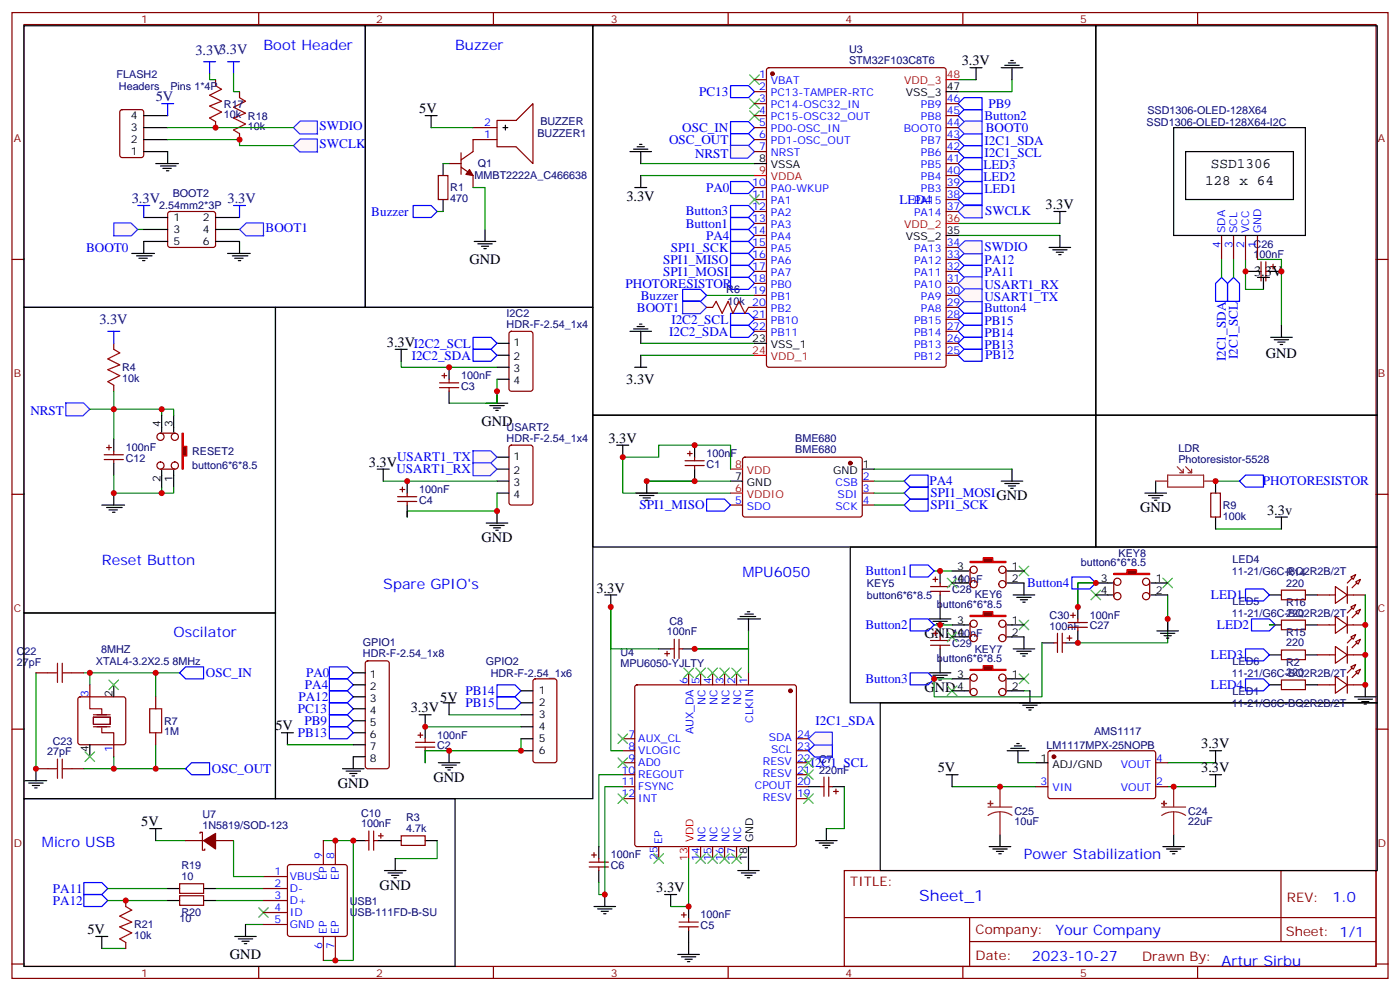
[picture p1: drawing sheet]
<svg xmlns="http://www.w3.org/2000/svg" width="412mm" height="292mm" viewBox="0 0 412 292" stroke-linecap="round" stroke-linejoin="round" font-family="sans-serif">
<defs><g id="words">
<text font-size="4.6" fill="#00f" x="270.8" y="265.3">Sheet_1</text>
<g font-size="4.2" fill="#000080">
<text x="57.5" y="16.1">3.3V3.3V</text>
<text x="45.9" y="29.8">5V</text>
<text x="38.8" y="59.8">3.3V</text>
<text x="67" y="59.8">3.3V</text>
<text x="29.3" y="95.4">3.3V</text>
</g>
<g font-size="4.2" fill="#00f">
<text x="77.6" y="14.6">Boot Header</text>
<text x="134.1" y="14.6">Buzzer</text>
<text x="30" y="166.3">Reset Button</text>
<text x="112.9" y="173.4">Spare GPIO's</text>
<text x="218.7" y="169.9">MPU6050</text>
<text x="51.2" y="187.5">Oscilator</text>
<text x="12.3" y="249.2">Micro USB</text>
<text x="301.6" y="252.8">Power Stabilization</text>
<text x="392.5" y="265.6">1.0</text>
<text x="310.9" y="275.1">Your Company</text>
<text x="304" y="282.9">2023-10-27</text>
<text x="359.8" y="284.5">Artur Sirbu</text>
</g>
<g font-size="4.2">
<text x="283.3" y="19.2">3.3V</text>
<text x="123.5" y="33.3">5V</text>
<text x="356.7" y="49.6">SSD1306</text>
<text x="184.5" y="59.1">3.3V</text>
<text x="355" y="54.5">128 x 64</text>
<text x="308" y="61.6">3.3V</text>
<text x="138.3" y="77.8">GND</text>
<text x="369.4" y="81.4">3.3V</text>
<text x="113.9" y="102.1">3.3VI2C2_SCL</text>
<text x="372.9" y="105.4">GND</text>
<text x="184.5" y="113.1">3.3V</text>
<text x="141.8" y="125.5">GND</text>
<text x="179.2" y="130.4">3.3V</text>
<text x="108.7" y="137.4">3.3V</text>
<text x="335.8" y="150.8">GND</text>
<text x="373.2" y="151.5">3.3v</text>
<text x="141.8" y="159.6">GND</text>
<text x="175.7" y="174.4">3.3V</text>
<text x="272.3" y="187.9">GND</text>
<text x="272.3" y="203.7">GND</text>
<text x="121" y="209.7">3.3V</text>
<text x="129.7" y="206.6">5V</text>
<text x="81.1" y="215">5V</text>
<text x="353.8" y="220.3">3.3V</text>
<text x="276.2" y="227.4">5V</text>
<text x="353.8" y="227.4">3.3V</text>
<text x="99.5" y="232">GND</text>
<text x="127.7" y="230.2">GND</text>
<text x="41.6" y="243.2">5V</text>
<text x="111.8" y="261.9">GND</text>
<text x="193.3" y="262.6">3.3V</text>
<text x="25.8" y="275">5V</text>
<text x="67.7" y="282.4">GND</text>
</g>
<g font-size="3.9" fill="#00f">
<text x="205.9" y="28.2">PC13</text>
<text x="290" y="35.2">Button2</text>
<text x="291.2" y="31.8">PB9</text>
<text x="94.1" y="38.3">SWDIO</text>
<text x="201" y="38.8">OSC_IN</text>
<text x="290.4" y="38.8">BOOT0</text>
<text x="94.1" y="43.6">SWCLK</text>
<text x="197.1" y="42.3">OSC_OUT</text>
<text x="204.7" y="46.4">NRST</text>
<text x="290" y="42.6">I2C1_SDA</text>
<text x="290" y="46.1">I2C1_SCL</text>
<text x="289.7" y="53.2">LED2</text>
<text x="289.7" y="49.7">LED3</text>
<text x="208" y="56.5">PA0</text>
<text x="290" y="56.8">LED1</text>
<text x="109.4" y="63.5">Buzzer</text>
<text x="202" y="63.4">Button3</text>
<text x="265" y="60">LED4</text>
<text x="290.2" y="63.3">SWCLK</text>
<text x="78.2" y="68.3">BOOT1</text>
<text x="202" y="67">Button1</text>
<text x="208" y="70.6">PA4</text>
<text x="25.4" y="74.1">BOOT0</text>
<text x="195.4" y="77.6">SPI1_MISO</text>
<text x="197.6" y="74.1">SPI1_SCK</text>
<text x="290" y="77.6">PA12</text>
<text x="290" y="73.9">SWDIO</text>
<text x="195.4" y="81.1">SPI1_MOSI</text>
<text x="290" y="81.1">PA11</text>
<text x="184.3" y="84.7">PHOTORESISTOR</text>
<text x="188.8" y="88.2">Buzzer</text>
<text x="290" y="85">USART1_RX</text>
<text x="290" y="88.5">USART1_TX</text>
<text x="187.6" y="91.8">BOOT1</text>
<text x="197.8" y="95.3">I2C2_SCL</text>
<text x="289.9" y="91.7">Button4</text>
<text x="290" y="95.7">PB15</text>
<text x="197.1" y="98.8">I2C2_SDA</text>
<text x="290" y="99.2">PB14</text>
<text x="121.3" y="105.8">I2C2_SDA</text>
<text x="290" y="102.7">PB13</text>
<text x="290.2" y="105.8">PB12</text>
<text x="361.1" y="106.4" transform="rotate(-90 361.1 106.4)">I2C1_SDA</text>
<text x="364.6" y="105.7" transform="rotate(-90 364.6 105.7)">I2C1_SCL</text>
<text x="8.9" y="122.2">NRST</text>
<text x="116.9" y="135.8">USART1_TX</text>
<text x="116.8" y="139.4">USART1_RX</text>
<text x="273.8" y="142.9">PA4</text>
<text x="372" y="142.9">PHOTORESISTOR</text>
<text x="188.3" y="149.9">SPI1_MISO</text>
<text x="274.1" y="146.4">SPI1_MOSIGND</text>
<text x="274.1" y="149.9">SPI1_SCK</text>
<text x="254.9" y="169.3">Button1</text>
<text x="302.5" y="172.9">Button4</text>
<text x="356.7" y="176.4">LED1</text>
<text x="254.9" y="185.1">Button2</text>
<text x="358.5" y="185.2">LED2</text>
<text x="356.7" y="194">LED3</text>
<text x="60.7" y="199.3">OSC_IN</text>
<text x="89.8" y="202.9">PA4</text>
<text x="90.2" y="199.3">PA0</text>
<text x="254.9" y="201">Button3</text>
<text x="356.7" y="202.9">LED4</text>
<text x="87.7" y="209.9">PC13</text>
<text x="87.9" y="206.4">PA12</text>
<text x="137.1" y="208.1">PB15</text>
<text x="137.1" y="204.5">PB14</text>
<text x="89.7" y="213.5">PB9</text>
<text x="240.2" y="213.5">I2C1_SDA</text>
<text x="87.7" y="216.9">PB13</text>
<text x="62.4" y="227.6">OSC_OUT</text>
<text x="238.8" y="225.8">I2C1_SCL</text>
<text x="15.6" y="262.8">PA11</text>
<text x="15.6" y="266.3">PA12</text>
</g>
<g font-size="3.9" fill="#800">
<text x="250.5" y="260.9">TITLE:</text>
<text x="379.1" y="265.6">REV:</text>
<text x="287.4" y="275.1">Company:</text>
<text x="378.7" y="275.7">Sheet: 1/1</text>
<text x="287.4" y="282.8">Date:</text>
<text x="336.4" y="282.8">Drawn By:</text>
</g>
<g font-size="3.2" fill="#800">
<text x="41.6" y="6.7">1</text>
<text x="110.8" y="6.7">2</text>
<text x="179.9" y="6.7">3</text>
<text x="249.1" y="6.7">4</text>
<text x="318.2" y="6.7">5</text>
<text x="4.1" y="41.8">A</text>
<text x="405.9" y="41.8">A</text>
<text x="4.1" y="110.9">B</text>
<text x="405.9" y="110.9">B</text>
<text x="4.1" y="180.1">C</text>
<text x="405.9" y="180.1">C</text>
<text x="4.1" y="249.2">D</text>
<text x="405.9" y="249.2">D</text>
<text x="41.6" y="287.5">1</text>
<text x="110.8" y="287.5">2</text>
<text x="179.9" y="287.5">3</text>
<text x="249.1" y="287.5">4</text>
<text x="318.2" y="287.5">5</text>
</g>
<g font-size="3.2" fill="#000080">
<text x="250.1" y="15.6">U3</text>
<text x="34.3" y="22.8">FLASH2</text>
<text x="250.1" y="18.7">STM32F103C8T6</text>
<text x="35" y="26.3">Headers</text>
<text x="50.2" y="26.3">Pins 1*4P</text>
<text x="66" y="34.8">10k R18</text>
<text x="66" y="31.7">R17</text>
<text x="338" y="33.4">SSD1306-OLED-128X64</text>
<text x="73" y="38.4">10k</text>
<text x="158.3" y="40.5">BUZZER1</text>
<text x="159.2" y="36.9">BUZZER</text>
<text x="337.7" y="37">SSD1306-OLED-128X64-I2C</text>
<text x="139.8" y="52.8">MMBT2222A_C466638</text>
<text x="140.8" y="49.3">Q1</text>
<text x="50.9" y="58.1">BOOT2</text>
<text x="132.6" y="59.5">470</text>
<text x="132.6" y="56.3">R1</text>
<text x="46.9" y="61.6">2.54mm2*3P</text>
<text x="369.3" y="76">100nF</text>
<text x="369.3" y="72.9">C26</text>
<text x="213.9" y="86.3">R6</text>
<text x="214.3" y="89.9">10k 20</text>
<text x="149.2" y="93.3">I2C2</text>
<text x="149.2" y="96.5">HDR-F-2.54_1x4</text>
<text x="36" y="112.4">10k</text>
<text x="36" y="109.3">R4</text>
<text x="135.8" y="111.6">100nF</text>
<text x="135.8" y="114.7">C3</text>
<text x="149.2" y="130">HDR-F-2.54_1x4</text>
<text x="149.2" y="126.9">USART2</text>
<text x="234.3" y="130.2">BME680</text>
<text x="37" y="132.8">100nF</text>
<text x="37" y="135.9">C12</text>
<text x="56.6" y="134">RESET2</text>
<text x="208.1" y="134.5">100nF</text>
<text x="208.1" y="137.7">C1</text>
<text x="234.3" y="133.4">BME680</text>
<text x="347.1" y="136.3">Photoresistor-5528</text>
<text x="347.1" y="133.2">LDR</text>
<text x="56.6" y="138.1">button6*6*8.5</text>
<text x="123.5" y="145.1">100nF</text>
<text x="123.5" y="148.3">C4</text>
<text x="360.2" y="149.9">R9</text>
<text x="360.2" y="153">100k</text>
<text x="318.3" y="166.7">button6*6*8.5</text>
<text x="329.5" y="164">KEY8</text>
<text x="363.1" y="165.7">LED4</text>
<text x="255.4" y="172.8">KEY5</text>
<text x="280.5" y="171.6">100nF</text>
<text x="362.9" y="169.2">11-21/G6C-BQ2R2B/2T</text>
<text x="378.9" y="172.7">220</text>
<text x="378.9" y="169.6">R14</text>
<text x="255.3" y="176.3">button6*6*8.5</text>
<text x="276" y="179">button6*6*8.5</text>
<text x="280.5" y="174.7">C28</text>
<text x="287.1" y="175.9">KEY6</text>
<text x="363.1" y="178">LED5</text>
<text x="378.9" y="178.4">R16</text>
<text x="197.2" y="184">C8</text>
<text x="309.2" y="185.4">100nF</text>
<text x="309.2" y="182.2">C30</text>
<text x="321" y="182.1">100nF</text>
<text x="321" y="185.3">C27</text>
<text x="362.9" y="181.6">11-21/G6C-BQ2R2B/2T</text>
<text x="378.9" y="181.5">220</text>
<text x="106.9" y="190.3">GPIO1</text>
<text x="196.4" y="186.9">100nF</text>
<text x="280.5" y="187.4">100nF</text>
<text x="280.5" y="190.6">C29</text>
<text x="378.9" y="190.3">220</text>
<text x="378.9" y="187.2">R15</text>
<text x="4.9" y="196">27pF</text>
<text x="5" y="192.8">C22</text>
<text x="28.2" y="195.8">XTAL4-3.2X2.5 8MHz</text>
<text x="29.8" y="192.2">8MHZ</text>
<text x="106.9" y="193.5">HDR-F-2.54_1x8</text>
<text x="143.1" y="195.7">GPIO2</text>
<text x="182.7" y="196.3">MPU6050-YJLTY</text>
<text x="182.7" y="193.2">U4</text>
<text x="276" y="194.9">button6*6*8.5</text>
<text x="287.1" y="192.2">KEY7</text>
<text x="363.1" y="195.7">LED6</text>
<text x="378.9" y="196">R2</text>
<text x="144.5" y="199.2">HDR-F-2.54_1x6</text>
<text x="362.9" y="199.2">11-21/G6C-BQ2R2B/2T</text>
<text x="378.9" y="199.1">220</text>
<text x="362.9" y="208">11-21/G6C-BQ2R2B/2T</text>
<text x="363.1" y="204.5">LED1</text>
<text x="48.3" y="213.4">R7</text>
<text x="15.5" y="219.2">C23</text>
<text x="48.3" y="216.5">1M</text>
<text x="128.8" y="217.4">100nF</text>
<text x="128.8" y="220.6">C2</text>
<text x="308.2" y="220.4">LM1117MPX-25NOPB</text>
<text x="322.3" y="216.4">AMS1117</text>
<text x="13.9" y="222.2">27pF</text>
<text x="241.3" y="227.7">220nF</text>
<text x="241.3" y="224.5">C7</text>
<text x="298.8" y="239.8">C25</text>
<text x="350" y="239.8">C24</text>
<text x="59.6" y="243.9">1N5819/SOD-123</text>
<text x="59.6" y="240.8">U7</text>
<text x="106.3" y="243.6">100nF</text>
<text x="106.3" y="240.4">C10</text>
<text x="119.6" y="245">4.7k</text>
<text x="119.6" y="241.8">R3</text>
<text x="298.8" y="243">10uF</text>
<text x="350" y="243">22uF</text>
<text x="53.4" y="255.9">R19</text>
<text x="179.9" y="252.7">100nF</text>
<text x="179.9" y="255.9">C6</text>
<text x="53.4" y="259.1">10</text>
<text x="53.4" y="269.8">R20</text>
<text x="103" y="269.5">USB-111FD-B-SU</text>
<text x="103" y="266.3">USB1</text>
<text x="39.5" y="273.3">R21</text>
<text x="52.8" y="271.5">10</text>
<text x="206.4" y="270.3">100nF</text>
<text x="206.4" y="273.5">C5</text>
<text x="39.5" y="276.5">10k</text>
</g>
<g font-size="3.2" fill="#00f">
<text x="223.6" y="23.1">1</text>
<text x="223.6" y="26.6">2</text>
<text x="227.1" y="24.9">VBAT</text>
<text x="227.1" y="28.4">PC13-TAMPER-RTC</text>
<text x="223.6" y="30.2">3</text>
<text x="223.6" y="33.7">4</text>
<text x="227.1" y="31.9">PC14-OSC32_IN</text>
<text x="227.1" y="35.5">PC15-OSC32_OUT</text>
<text x="271.3" y="35.5">PB8</text>
<text x="271.3" y="31.9">PB9</text>
<text x="278.9" y="33.7">45</text>
<text x="278.9" y="30.2">46</text>
<text x="142.6" y="40.7">1</text>
<text x="142.6" y="37.2">2</text>
<text x="223.6" y="37.2">5</text>
<text x="223.6" y="40.7">6</text>
<text x="227.1" y="39">PD0-OSC_IN</text>
<text x="266.2" y="39">BOOT0</text>
<text x="278.9" y="40.7">43</text>
<text x="278.9" y="37.2">44</text>
<text x="223.6" y="44.3">7</text>
<text x="227.1" y="42.5">PD1-OSC_OUT</text>
<text x="227.1" y="46">NRST</text>
<text x="271.3" y="46">PB6</text>
<text x="271.3" y="42.5">PB7</text>
<text x="278.9" y="47.8">41</text>
<text x="278.9" y="44.3">42</text>
<text x="271.3" y="53.1">PB4</text>
<text x="271.3" y="49.6">PB5</text>
<text x="278.9" y="51.3">40</text>
<text x="221.6" y="54.9">10</text>
<text x="221.6" y="58.4">11</text>
<text x="227.1" y="56.6">PA0-WKUP</text>
<text x="271.3" y="56.6">PB3</text>
<text x="278.9" y="58.4">38</text>
<text x="278.9" y="54.9">39</text>
<text x="221.6" y="61.9">12</text>
<text x="221.6" y="65.4">13</text>
<text x="227.1" y="60.1">PA1</text>
<text x="227.1" y="63.7">PA2</text>
<text x="269.3" y="63.7">PA14</text>
<text x="269.3" y="60.1">PA15</text>
<text x="278.9" y="61.9">37</text>
<text x="221.6" y="69">14</text>
<text x="227.1" y="67.2">PA3</text>
<text x="227.1" y="70.7">PA4</text>
<text x="360.9" y="68.6" transform="rotate(-90 360.9 68.6)">SDA</text>
<text x="364.4" y="68.6" transform="rotate(-90 364.4 68.6)">SCL</text>
<text x="367.9" y="68.6" transform="rotate(-90 367.9 68.6)">VCC</text>
<text x="371.5" y="68.6" transform="rotate(-90 371.5 68.6)">GND</text>
<text x="221.6" y="72.5">15</text>
<text x="221.6" y="76">16</text>
<text x="227.1" y="74.3">PA5</text>
<text x="227.1" y="77.8">PA6</text>
<text x="269.3" y="77.8">PA12</text>
<text x="269.3" y="74.3">PA13</text>
<text x="278.9" y="76">33</text>
<text x="278.9" y="72.5">34</text>
<text x="359.5" y="73.1" transform="rotate(-90 359.5 73.1)">4</text>
<text x="363" y="73.1" transform="rotate(-90 363 73.1)">3</text>
<text x="366.5" y="73.1" transform="rotate(-90 366.5 73.1)">2</text>
<text x="370.1" y="73.1" transform="rotate(-90 370.1 73.1)">1</text>
<text x="221.6" y="79.6">17</text>
<text x="221.6" y="83.1">18</text>
<text x="227.1" y="81.3">PA7</text>
<text x="269.3" y="81.3">PA11</text>
<text x="278.9" y="83.1">31</text>
<text x="278.9" y="79.6">32</text>
<text x="221.6" y="86.6">19</text>
<text x="227.1" y="84.8">PB0</text>
<text x="227.1" y="88.4">PB1</text>
<text x="269.3" y="84.8">PA10</text>
<text x="271.3" y="88.4">PA9</text>
<text x="278.9" y="86.6">30</text>
<text x="221.6" y="93.7">21</text>
<text x="227.1" y="91.9">PB2</text>
<text x="227.1" y="95.4">PB10</text>
<text x="269.3" y="95.4">PB15</text>
<text x="271.3" y="91.9">PA8</text>
<text x="278.9" y="93.7">28</text>
<text x="278.9" y="90.1">29</text>
<text x="221.6" y="97.2">22</text>
<text x="227.1" y="99">PB11</text>
<text x="269.3" y="99">PB14</text>
<text x="278.9" y="100.7">26</text>
<text x="278.9" y="97.2">27</text>
<text x="269.3" y="106">PB12</text>
<text x="269.3" y="102.5">PB13</text>
<text x="278.9" y="104.2">25</text>
<text x="246.1" y="143.1">CSB</text>
<text x="254.2" y="141.3">2</text>
<text x="216.5" y="148.3">5</text>
<text x="246.7" y="146.6">SDI</text>
<text x="254.2" y="148.3">4</text>
<text x="254.2" y="144.8">3</text>
<text x="220" y="150.1">SDO</text>
<text x="246.1" y="150.1">SCK</text>
<text x="202.5" y="201.4" transform="rotate(-90 202.5 201.4)">6</text>
<text x="206" y="201.4" transform="rotate(-90 206 201.4)">5</text>
<text x="209.5" y="201.4" transform="rotate(-90 209.5 201.4)">4</text>
<text x="213.1" y="201.4" transform="rotate(-90 213.1 201.4)">3</text>
<text x="216.6" y="201.4" transform="rotate(-90 216.6 201.4)">2</text>
<text x="220.1" y="201.4" transform="rotate(-90 220.1 201.4)">1</text>
<text x="26.1" y="205.1" transform="rotate(-90 26.1 205.1)">3</text>
<text x="207.8" y="207.5" transform="rotate(-90 207.8 207.5)">NC</text>
<text x="211.3" y="207.5" transform="rotate(-90 211.3 207.5)">NC</text>
<text x="214.8" y="207.5" transform="rotate(-90 214.8 207.5)">NC</text>
<text x="218.4" y="207.5" transform="rotate(-90 218.4 207.5)">NC</text>
<text x="221.9" y="212.8" transform="rotate(-90 221.9 212.8)">CLKIN</text>
<text x="33.2" y="221.3" transform="rotate(-90 33.2 221.3)">1</text>
<text x="185.1" y="217.1">7</text>
<text x="185.1" y="220.7">8</text>
<text x="188" y="218.5">AUX_CL</text>
<text x="204.3" y="216.2" transform="rotate(-90 204.3 216.2)">AUX_DA</text>
<text x="226.5" y="218.2">SDA</text>
<text x="227.1" y="221.7">SCL</text>
<text x="234.8" y="220.7">23</text>
<text x="234.8" y="217.1">24</text>
<text x="183.1" y="227.7">10</text>
<text x="185.1" y="224.2">9</text>
<text x="188" y="222.1">VLOGIC</text>
<text x="188" y="225.6">AD0</text>
<text x="224.7" y="225.2">RESV</text>
<text x="234.8" y="227.7">21</text>
<text x="234.8" y="224.2">22</text>
<text x="330.2" y="226">VOUT</text>
<text x="340.6" y="224.2">4</text>
<text x="183.1" y="231.2">11</text>
<text x="188" y="229.1">REGOUT</text>
<text x="188" y="232.7">FSYNC</text>
<text x="222.4" y="232.3">CPOUT</text>
<text x="224.7" y="228.8">RESV</text>
<text x="234.8" y="231.2">20</text>
<text x="306.5" y="231.2">3</text>
<text x="310" y="233">VIN</text>
<text x="330.2" y="233">VOUT</text>
<text x="340.6" y="231.2">2</text>
<text x="183.1" y="234.8">12</text>
<text x="188" y="236.2">INT</text>
<text x="224.7" y="235.8">RESV</text>
<text x="234.8" y="234.8">19</text>
<text x="195.1" y="248.5" transform="rotate(-90 195.1 248.5)">EP</text>
<text x="207.8" y="247.9" transform="rotate(-90 207.8 247.9)">NC</text>
<text x="211.3" y="247.9" transform="rotate(-90 211.3 247.9)">NC</text>
<text x="214.8" y="247.9" transform="rotate(-90 214.8 247.9)">NC</text>
<text x="218.4" y="247.9" transform="rotate(-90 218.4 247.9)">NC</text>
<text x="80.9" y="257.7">1</text>
<text x="94.9" y="252.8" transform="rotate(-90 94.9 252.8)">9</text>
<text x="98.4" y="252.8" transform="rotate(-90 98.4 252.8)">8</text>
<text x="193.7" y="253.3" transform="rotate(-90 193.7 253.3)">25</text>
<text x="206" y="253.4" transform="rotate(-90 206 253.4)">14</text>
<text x="209.5" y="253.4" transform="rotate(-90 209.5 253.4)">15</text>
<text x="213.1" y="253.4" transform="rotate(-90 213.1 253.4)">16</text>
<text x="216.6" y="253.4" transform="rotate(-90 216.6 253.4)">17</text>
<text x="80.9" y="261.2">2</text>
<text x="85.4" y="262.6">D-</text>
<text x="85.4" y="259.1">VBUS</text>
<text x="96.3" y="259.2" transform="rotate(-90 96.3 259.2)">EP</text>
<text x="99.8" y="259.2" transform="rotate(-90 99.8 259.2)">EP</text>
<text x="80.9" y="268.3">4</text>
<text x="80.9" y="264.8">3</text>
<text x="85.4" y="269.7">ID</text>
<text x="85.4" y="266.2">D+</text>
<text x="80.9" y="271.8">5</text>
<text x="85.4" y="273.2">GND</text>
<text x="96.3" y="275" transform="rotate(-90 96.3 275)">EP</text>
<text x="99.8" y="275" transform="rotate(-90 99.8 275)">EP</text>
<text x="94.9" y="279.5" transform="rotate(-90 94.9 279.5)">6</text>
<text x="98.4" y="279.5" transform="rotate(-90 98.4 279.5)">7</text>
</g>
<g font-size="3.2" fill="#f00">
<text x="278.9" y="23.1">48</text>
<text x="266.3" y="24.9">VDD_3</text>
<text x="223.6" y="51.3">9</text>
<text x="227.1" y="53.1">VDDA</text>
<text x="278.9" y="65.4">36</text>
<text x="266.3" y="67.2">VDD_2</text>
<text x="221.6" y="104.2">24</text>
<text x="227.1" y="106">VDD_1</text>
<text x="216.5" y="137.8">8</text>
<text x="220" y="139.5">VDD</text>
<text x="216.5" y="144.8">6</text>
<text x="220" y="146.6">VDDIO</text>
<text x="204.3" y="247.9" transform="rotate(-90 204.3 247.9)">VDD</text>
<text x="202.5" y="253.4" transform="rotate(-90 202.5 253.4)">13</text>
</g>
<g font-size="3.2">
<text x="266.9" y="28.4">VSS_3</text>
<text x="278.9" y="26.6">47</text>
<text x="38.6" y="35.1">4</text>
<text x="38.6" y="38.6">3</text>
<text x="38.6" y="45.7">1</text>
<text x="38.6" y="42.2">2</text>
<text x="223.6" y="47.8">8</text>
<text x="227.1" y="49.6">VSSA</text>
<text x="51.2" y="65.1">1</text>
<text x="59.7" y="65.1">2</text>
<text x="51.2" y="68.6">3</text>
<text x="59.7" y="68.6">4</text>
<text x="266.9" y="70.7">VSS_2</text>
<text x="278.9" y="69">35</text>
<text x="51.2" y="72.1">5</text>
<text x="59.7" y="72.1">6</text>
<text x="151.2" y="101.8">1</text>
<text x="221.6" y="100.7">23</text>
<text x="151.2" y="106">2</text>
<text x="227.1" y="102.5">VSS_1</text>
<text x="151.2" y="109.5">3</text>
<text x="151.2" y="113.1">4</text>
<text x="47.3" y="125.8" transform="rotate(-90 47.3 125.8)">4</text>
<text x="50.8" y="125.8" transform="rotate(-90 50.8 125.8)">3</text>
<text x="151.2" y="135.3">1</text>
<text x="254.2" y="137.8">1</text>
<text x="47.3" y="141.9" transform="rotate(-90 47.3 141.9)">2</text>
<text x="50.8" y="141.9" transform="rotate(-90 50.8 141.9)">1</text>
<text x="151.2" y="139.5">2</text>
<text x="151.2" y="143.1">3</text>
<text x="216.5" y="141.3">7</text>
<text x="220" y="143.1">GND</text>
<text x="245.4" y="139.5">GND</text>
<text x="151.2" y="146.6">4</text>
<text x="282" y="167.7">3</text>
<text x="298.1" y="167.7">1</text>
<text x="282" y="171.3">4</text>
<text x="298.1" y="171.3">2</text>
<text x="324.3" y="171.3">3</text>
<text x="340.4" y="171.3">1</text>
<text x="324.3" y="174.8">4</text>
<text x="340.4" y="174.8">2</text>
<text x="282" y="183.6">3</text>
<text x="298.1" y="183.6">1</text>
<text x="282" y="187.1">4</text>
<text x="298.1" y="187.1">2</text>
<text x="108.9" y="199.5">1</text>
<text x="108.9" y="203">2</text>
<text x="282" y="199.5">3</text>
<text x="282" y="203">4</text>
<text x="298.1" y="199.5">1</text>
<text x="298.1" y="203">2</text>
<text x="33.2" y="205.1" transform="rotate(-90 33.2 205.1)">2</text>
<text x="108.9" y="206.6">3</text>
<text x="158.7" y="204.4">1</text>
<text x="158.7" y="208">2</text>
<text x="108.9" y="210.1">4</text>
<text x="108.9" y="213.6">5</text>
<text x="158.7" y="211.5">3</text>
<text x="158.7" y="215">4</text>
<text x="26.1" y="221.3" transform="rotate(-90 26.1 221.3)">4</text>
<text x="108.9" y="217.1">6</text>
<text x="108.9" y="220.7">7</text>
<text x="158.7" y="218.5">5</text>
<text x="108.9" y="224.2">8</text>
<text x="158.7" y="222.1">6</text>
<text x="306.5" y="224.2">1</text>
<text x="310" y="226">ADJ/GND</text>
<text x="221.9" y="247.9" transform="rotate(-90 221.9 247.9)">GND</text>
<text x="220.1" y="253.4" transform="rotate(-90 220.1 253.4)">18</text>
</g>
</g></defs>
<g fill="none" stroke="#870000" stroke-width=".35">
<path d="M3.5 3.7h405.4v284.3h-405.4zM7.1 7.2h398.2v277.3h-398.2zM76.2 3.7v3.5M145.3 3.7v3.5M214.5 3.7v3.5M283.6 3.7v3.5M352.8 3.7v3.5M63.5 23.5v1.7M63.5 35.8v1.8M70.6 27v1.8M70.6 39.3v1.8M3.5 76.4h3.6"/>
<path d="M370.4 79.9h1.1M371.5 77.1v5.6M372.9 77.1v5.6M372.9 79.9h1M374.3 78.5h1.4M375 77.8v1.4M405.3 76.4h3.6M3.5 145.5h3.6M356.7 145.2h2.8v7h-2.8zM405.3 145.5h3.6M274.1 172.7h5.7M274.1 174.1h5.7"/>
<path d="M274.8 170.6h1.4M275.5 169.9v1.4M276.9 171.6v1.1M276.9 174.1v1.1M377.5 173.7h7v2.9h-7zM388.1 175.2h5.2M393.3 172.7l3.6 2.5-3.6 2.4zM396.9 172.7v4.9M396.9 175.2h5.3M397.9 178.7l1.4-.7-.7 1.4zM397.9 169.9l1.4-.7-.7 1.4zM399.3 171.3l1.5-.7-.8 1.4z"/>
<path d="M274.1 188.6h5.7M274.1 190h5.7M274.8 186.4h1.4M275.5 185.7v1.4M276.9 187.5v1.1M276.9 190v1M310.4 189.3h1.1M311.5 186.4v5.7M312.9 186.4v5.7M312.9 189.3h1.1M314.3 187.9h1.4M314.7 183.3h5.6"/>
<path d="M314.7 184.7h5.6M315 187.1v1.5M315.4 181.2h1.4M316.1 180.4v1.5M317.5 182.2v1.1M317.5 184.7v1M377.5 182.6h7v2.8h-7zM377.5 191.4h7v2.8h-7zM388.1 192.8h5.2M388.1 184h5.2M393.3 190.3l3.6 2.5-3.6 2.5zM393.3 181.5l3.6 2.5-3.6 2.4z"/>
<path d="M396.9 192.8h5.3M396.9 181.5v4.9M396.9 190.3v5M396.9 184h5.3M397.9 187.5l1.4-.7-.7 1.4zM399.3 188.9l1.5-.7-.8 1.4zM399.3 180.1l1.5-.7-.8 1.4zM3.5 214.7h3.6M405.3 214.7h3.6M248.7 256.3h156.6v28.2h-156.6zM377.3 256.3v20.9M248.7 270.1h156.5"/>
<path d="M285.6 277.2h119.6M285.6 270.1v14.2M3.5 283.8h3.6M76.2 284.5v3.5M145.3 284.5v3.5M214.5 284.5v3.5M283.6 284.5v3.5M352.8 284.5v3.5M405.3 283.8h3.6"/>
</g>
<path d="M60 18.2h3.5M61.7 18.2v3.5M67 18.2h3.6M68.8 18.2v3.5M282.2 34l1.8-1.7h5.3v3.5h-5.3zM282.2 76.4l1.8-1.8h5.3v3.5h-5.3zM284 78.1h5.3v3.6h-5.3l-1.8-1.8zM282.2 90.5l1.8-1.8h5.3v3.6h-5.3zM315.7 169.9h5.3l1.8 1.7-1.8 1.8h-5.3z" fill="none" stroke="#00f" stroke-width=".35"/>
<path d="M63.5 25.2l1.8 1.1-3.6 1.7 3.6 1.8-3.6 1.4 3.6 1.8-3.6 1.7 1.8 1.1M70.6 28.8l1.7 1-3.5 1.8 3.5 1.7-3.5 1.4 3.5 1.8-3.5 1.8 1.8 1" fill="none" stroke="#a10000" stroke-width=".35"/>
<g fill="none" stroke="#000" stroke-width=".35">
<path d="M366.9 79.9h3.5M373.9 79.9h3.6M358.1 141.6v3.6M358.1 152.2v3.6M375.7 152.2h3.5M377.5 152.2v3.6M276.9 168.1v3.5M276.9 175.2v7M298.4 175.2h6.4M299.5 175.9h4.2M300.6 176.6h2.1M301.3 177.3h.7"/>
<path d="M301.6 171.6v3.6M317.5 178.7v3.5M340.4 175.2h3.6M340.4 171.6h3.6M373.9 175.2h3.6M384.5 175.2h3.6M273.8 182.2h6.3M273.8 198.1h6.3M274.8 182.9h4.2M274.8 198.8h4.2M275.9 183.6h2.1M275.9 199.5h2.1"/>
<path d="M276.6 184.3h.7M276.9 184v3.5M276.9 191v7.1M306.9 189.3h3.5M317.5 185.7v3.6h-3.5M340.8 185.7h6.3M341.8 186.4h4.3M342.9 187.1h2.1M343.6 187.9h.7M344 182.2v3.5M373.9 184h3.6M373.9 192.8h3.6"/>
<path d="M384.5 184h3.6M384.5 192.8h3.6M276.6 200.2h.7M300.2 206.9h6.4M301.3 207.6h4.2M302.3 208.3h2.1M303 209h.7M303.4 203.4v3.5"/>
</g>
<g fill="#870000" stroke="#870000" stroke-width=".35">
<path d="M396.9 189.3l1.4-1.4z"/>
<path d="M398.3 190.7l1.4-1.4z"/>
<path d="M396.9 180.4l1.4-1.4z"/>
<path d="M398.3 181.9l1.4-1.5z"/>
<path d="M396.9 171.6l1.4-1.4z"/>
<path d="M398.3 173l1.4-1.4z"/>
</g>
<path d="M358.1 155.8h19.4M358.1 141.6h7M322.8 171.6h-5.3v7.1M344 175.2v14.1h-26.5M275.2 184h5.3M301.6 203.4h1.8" fill="none" stroke="#008700" stroke-width=".35"/>
<g fill="none" stroke="#3c3" stroke-width=".35">
<path d="M279 170.2l2.9 2.8M281.9 170.2l-2.9 2.8M300.2 166.7l2.8 2.8M303 166.7l-2.8 2.8M321.4 173.7l2.8 2.9M324.2 173.7l-2.8 2.9M342.5 170.2l2.9 2.8M345.4 170.2l-2.9 2.8M279 186.1l2.9 2.8M281.9 186.1l-2.9 2.8M300.2 198.4l2.8 2.9M300.2 182.6l2.8 2.8"/>
<path d="M303 198.4l-2.8 2.9M303 182.6l-2.8 2.8M279 202l2.9 2.8M281.9 202l-2.9 2.8"/>
</g>
<path d="M328.1 168.8h3.9v-1.1h2.8v1.1h3.9v.4h-10.6z" fill="#870000" stroke="#f00" stroke-width=".35"/>
<g fill="none" stroke="#870000" stroke-width=".35">
<path d="M328.1 171.3v4.2M338.7 171.3v4.2M305.2 231.6h3.5M308.9 221.2l.5-.2 30.6 .1 .4 .6v13l-.7 .4h-30.6l-.4-.7v-12.7zM340.4 231.6h3.6M340.4 224.5h3.6"/>
<circle cx="329.1" cy="171.3" r="1.06"/>
<circle cx="329.1" cy="175.5" r="1.06"/>
<circle cx="337.6" cy="171.3" r="1.06"/>
<circle cx="337.6" cy="175.5" r="1.06"/>
</g>
<g fill="none" stroke="#000" stroke-width=".35">
<path d="M285.8 19.9h3.5M287.5 19.9v3.6M294.9 19.9h6.4M296 19.2h4.2M297 18.5h2.2M297.7 17.8h.7M298.1 19.9v3.6M322.8 7.6h82.9v114.6h-82.9zM185.6 44.6h6.3M186.6 43.9h4.3M187 55.2h3.5M187.7 43.2h2.1"/>
<path d="M188.4 42.5h.7M188.7 44.6v3.6M188.7 51.7v3.5M309 72.8h6.4M310.1 73.6h4.2M310.4 62.3h3.6M311.1 74.3h2.2M311.9 75h.7M312.2 62.3v3.5M312.2 69.3v3.5M185.6 97.5h6.3M186.6 96.8h4.3"/>
<path d="M187.7 96.1h2.1M188.4 95.4h.7M188.7 97.5v3.6M370.4 81.7h3.5M372.2 81.7v3.5M187 108.1h3.5M188.7 104.6v3.5M322.8 122.2h82.9v38.8h-82.9zM337.3 145.2h6.3M338.3 145.9h4.2M339.4 146.6h2.1M340.1 147.3h.7"/>
<path d="M340.4 141.6v3.6M250.5 161h155.2v45.9h-155.2zM322.8 171.6h4.9M322.8 175.2h4.9M339 171.6h1.4M339 175.2h1.4M259.3 206.9h146.4v49.4h-146.4zM298.8 219.6h2.1M299.5 218.9h.7M399 205.1h6.3M400 205.8h4.3M401.1 206.6h2.1"/>
<path d="M401.8 207.3h.7M402.2 201.6v3.5M278.7 228.1h3.5M280.5 228.1v3.5M296.7 221h6.3M297.7 220.3h4.3M299.9 221v3.5M305.2 224.5h3.5M356.3 221h3.5M356.3 228.1h3.5M358.1 221v3.5M358.1 228.1v3.5"/>
<path d="M291.4 249.2h6.3M292.5 249.9h4.2M293.5 250.6h2.1M294.2 251.4h.7M294.6 245.7v3.5M342.5 249.2h6.4M343.6 249.9h4.2M344.7 250.6h2.1M345.4 251.4h.7M345.7 245.7v3.5"/>
</g>
<path d="M215.2 35.8h5.3l1.7 1.8-1.7 1.7h-5.3zM215.2 39.3h5.3l1.7 1.8-1.7 1.8h-5.3zM215.2 25.2h5.3l1.7 1.8-1.7 1.8h-5.3zM282.2 30.5l1.8-1.7h5.3v3.5h-5.3zM215.2 81.7h5.3l1.7 1.7-1.7 1.8h-5.3zM215.2 92.3h5.3l1.7 1.7-1.7 1.8h-5.3zM215.2 95.8h5.3l1.7 1.7-1.7 1.8h-5.3zM282.2 94l1.8-1.7h5.3v3.5h-5.3zM282.2 97.5l1.8-1.7h5.3v3.5h-5.3zM282.2 101.1l1.8-1.8h5.3v3.5h-5.3zM282.2 104.6l1.8-1.8h5.3v3.6h-5.3zM365.1 141.6l1.8-1.7h5.3v3.5h-5.3z" fill="none" stroke="#00f" stroke-width=".35"/>
<g fill="none" stroke="#008700" stroke-width=".35">
<path d="M282.2 23.5h5.3M298.1 23.5v3.5h-15.9M188.7 48.2h33.5M188.7 51.7h33.5M40.6 67.6h1.7M282.2 69.3h30M282.2 65.8h30M208.1 87h14.1M188.7 101.1h33.5M188.7 104.6h33.5M275.2 168.1h5.3M402.2 175.2v26.4"/>
<path d="M280.5 231.6h24.7M299.9 224.5h5.3M344 224.5h14.1M344 231.6h14.1"/>
</g>
<g fill="none" stroke="#8c2424" stroke-width=".35">
<path d="M344 139.9h10.5v3.5h-10.5zM346.8 137.4l1.7 1.8M347.5 139.2h1M348.5 138.1v1.1M349.2 137.4l1.8 1.8M350 139.2h1M351 138.1v1.1M340.4 141.6h3.6M354.5 141.6h3.6M291 237.6h7.1M294.6 239l1.8 .2 1.7 .9M294.6 239l-1.9 .2-1.7 .9"/>
<path d="M294.6 231.6v6M294.6 239v6.7M342.2 237.6h7M345.7 239l1.9 .2 1.6 .9M345.7 239l-1.8 .2-1.7 .9M345.7 231.6v6M345.7 239v6.7"/>
</g>
<g fill="#8c2424" stroke="#8c2424" stroke-width=".35">
<path d="M291 236.5l1.5 .1z"/>
<path d="M291.7 235.8l.1 1.4z"/>
<path d="M342.2 236.5l1.4 .1z"/>
<path d="M342.9 235.8v1.4z"/>
</g>
<circle cx="310.4" cy="222.8" r=".53" fill="#870000" stroke="#870000" stroke-width=".35"/>
<path d="M220.8 32.6l2.9 2.9M220.8 29.1l2.9 2.8M220.8 22l2.9 2.9M223.7 32.6l-2.9 2.9M223.7 29.1l-2.9 2.8M223.7 22l-2.9 2.9" fill="none" stroke="#3c3" stroke-width=".35"/>
<g fill="#fff7f7" stroke="#420aff" stroke-width=".35">
<path d="M282.2 62.3l2.1-2h5l.1 3.8h-5.3z"/>
<path d="M282.2 72.8l2.1-1.9h5l.1 3.8h-5.3z"/>
<path d="M282.2 83.4l2.1-1.9h5l.1 3.8h-5.3z"/>
<path d="M282.2 87l2.1-2h5l.1 3.8h-5.3z"/>
</g>
<path d="M215.2 53.4h5.3l1.7 1.8-1.7 1.8h-5.3zM215.2 78.1h5.3l1.7 1.8-1.7 1.8h-5.3zM215.2 74.6h5.3l1.7 1.8-1.7 1.7h-5.3zM215.2 71.1h5.3l1.7 1.7-1.7 1.8h-5.3zM215.2 67.6h5.3l1.7 1.7-1.7 1.8h-5.3zM215.2 64h5.3l1.7 1.8-1.7 1.8h-5.3zM215.2 60.5h5.3l1.7 1.8-1.7 1.7h-5.3zM268.1 166.3h5.3l1.8 1.8-1.8 1.8h-5.3zM268.1 198.1h5.3l1.8 1.7-1.8 1.8h-5.3zM268.1 182.2h5.3l1.8 1.8-1.8 1.7h-5.3z" fill="none" stroke="#00f" stroke-width=".35"/>
<path d="M298.1 199.8h3.5M298.1 203.4h3.5" fill="none" stroke="#000" stroke-width=".35"/>
<path d="M285.8 197h3.8v-1h2.9v1h3.8v.4h-10.5z" fill="#870000" stroke="#f00" stroke-width=".35"/>
<g fill="none" stroke="#870000" stroke-width=".35">
<path d="M285.8 199.5v4.2a1.06 1.06 0 0 1 1.4-.9 1.06 1.06 0 0 1 .3 1.7 1.06 1.06 0 0 1-1.7-.4v-.4M296.3 199.5v4.2M294.2 203.7a1.06 1.06 0 0 1 1.5-.9 1.06 1.06 0 0 1 .3 1.7 1.06 1.06 0 0 1-1.7-.4l-.1-.4"/>
<circle cx="286.8" cy="199.5" r="1.06"/>
<circle cx="295.3" cy="199.5" r="1.06"/>
</g>
<path d="M280.5 199.8h4.9M296.7 199.8h1.4M298.1 184h3.5M298.1 187.5h3.5M280.5 203.4h4.9M296.7 203.4h1.4" fill="none" stroke="#000" stroke-width=".35"/>
<path d="M285.8 181.2h3.8v-1.1h2.9v1.1h3.8v.3h-10.5z" fill="#870000" stroke="#f00" stroke-width=".35"/>
<g fill="none" stroke="#870000" stroke-width=".35">
<path d="M285.8 183.6v4.3M296.3 183.6v4.3"/>
<circle cx="286.8" cy="187.9" r="1.06"/>
<circle cx="286.8" cy="183.6" r="1.06"/>
<circle cx="295.3" cy="183.6" r="1.06"/>
<circle cx="295.3" cy="187.9" r="1.06"/>
</g>
<path d="M298.1 168.1h3.5M298.1 171.6h3.5M280.5 184h4.9M280.5 187.5h4.9M296.7 184h1.4M296.7 187.5h1.4" fill="none" stroke="#000" stroke-width=".35"/>
<path d="M285.8 165.3h3.8v-1.1h2.9v1.1h3.8v.3h-10.5z" fill="#870000" stroke="#f00" stroke-width=".35"/>
<g fill="none" stroke="#870000" stroke-width=".35">
<path d="M30.7 133.9h5.6M30.7 135.3h5.6M31.4 131.8h1.4M32.1 131.1v1.4M33.5 132.8v1.1M33.5 135.3v1M285.8 167.7v4.3M296.3 167.7v4.3"/>
<circle cx="286.8" cy="167.7" r="1.06"/>
<circle cx="286.8" cy="172" r="1.06"/>
<circle cx="295.3" cy="172" r="1.06"/>
<circle cx="295.3" cy="167.7" r="1.06"/>
</g>
<path d="M33.5 129.3v3.5M33.5 136.3v3.6M280.5 168.1h4.9M280.5 171.6h4.9M296.7 168.1h1.4M296.7 171.6h1.4M298.4 191h6.4M299.5 191.7h4.2M300.6 192.4h2.1M301.3 193.1h.7M301.6 187.5v3.5" fill="none" stroke="#000" stroke-width=".35"/>
<path d="M306.9 189.3v15.8h-31.7v-5.3h5.3" fill="none" stroke="#008700" stroke-width=".35"/>
<path d="M284 39.3h5.3v3.6h-5.3l-1.8-1.8zM282.2 55.2l1.8-1.8h5.3v3.6h-5.3zM282.2 51.7l1.8-1.8h5.3v3.5h-5.3zM282.2 48.2l1.8-1.8h5.3v3.5h-5.3zM282.2 44.6l1.8-1.7h5.3v3.5h-5.3zM366.9 173.4h5.3l1.7 1.8-1.7 1.7h-5.3zM366.9 191h5.3l1.7 1.8-1.7 1.8h-5.3zM368.7 182.2h5.2l1.8 1.8-1.8 1.7h-5.2z" fill="none" stroke="#00f" stroke-width=".35"/>
<path d="M201.1 88.5h5l2 2-1.8 1.8h-5.3z" fill="#fff7f7" stroke="#420aff" stroke-width=".35"/>
<path d="M209.9 90.5l1.1-1.8 1.7 3.6 1.8-3.6 1.4 3.6 1.8-3.6 1.7 3.6 1.1-1.8" fill="none" stroke="#a10000" stroke-width=".35"/>
<path d="M208.1 90.5h1.8M220.5 90.5h1.7" fill="none" stroke="#870000" stroke-width=".35"/>
<g fill="#fff7f7" stroke="#420aff" stroke-width=".35">
<path d="M282.2 37.6l2.1-2h5l.1 3.8h-5.3z"/>
<path d="M215.1 42.8h5.3l1.8 1.8-2 2h-5z"/>
</g>
<path d="M47.6 120.5v1.7M47.6 143.4v1.8" fill="none" stroke="#008700" stroke-width=".35"/>
<path d="M47.6 139.9v3.5M51.2 139.9v3.5" fill="none" stroke="#000" stroke-width=".35"/>
<path d="M53.6 127.5h.4v3.9h1v2.8h-1v3.9h-.4z" fill="#870000" stroke="#f00" stroke-width=".35"/>
<g fill="none" stroke="#870000" stroke-width=".35">
<path d="M47.3 138.1h4.2M47.3 127.5h4.2"/>
<circle cx="47.3" cy="128.6" r="1.06"/>
<circle cx="47.3" cy="137.1" r="1.06"/>
<circle cx="51.5" cy="128.6" r="1.06"/>
<circle cx="51.5" cy="137.1" r="1.06"/>
</g>
<path d="M47.6 122.2v5M47.6 138.5v1.4M51.2 122.2v5M51.2 138.5v1.4" fill="none" stroke="#000" stroke-width=".35"/>
<path d="M33.5 65.6h5l2.1 2-1.9 1.8h-5.3z" fill="#fff7f7" stroke="#420aff" stroke-width=".35"/>
<path d="M49.6 62.5l.5-.2h12.7l.5 .2 .2 .5-.1 9.4-.6 .4h-13l-.4-.7v-9.1z" fill="none" stroke="#870000" stroke-width=".35"/>
<path d="M42.3 64h7.1M42.3 67.6h7.1M42.3 71.1h7.1M63.5 64h7.1M63.5 67.6h7.1M63.5 71.1h7.1" fill="none" stroke="#000" stroke-width=".35"/>
<path d="M70.6 67.6l2-2h5l.1 3.8h-5.3z" fill="#fff7f7" stroke="#420aff" stroke-width=".35"/>
<g fill="none" stroke="#000" stroke-width=".35">
<path d="M42.3 37.6h7.1M42.3 34h7.1M42.3 44.6h7.1v3.6M42.3 41.1h7.1M45.9 48.2h6.7M47.3 48.9h4.6M48 49.6h2.4M49 50.3h.7M38.8 74.6h6.7M40.2 75.3h4.6M40.9 76h2.5M42 76.7h.7"/>
<path d="M42.3 71.1v3.5M67 74.6h6.7M68.4 75.3h4.6M69.1 76h2.5M70.2 76.7h.7M70.6 71.1v3.5"/>
</g>
<path d="M47.6 30.5h3.6M49.4 30.5v3.5M40.6 60.5h3.5M42.3 60.5v3.5M68.8 60.5h3.5M70.6 60.5v3.5" fill="none" stroke="#00f" stroke-width=".35"/>
<path d="M35.5 32.5l.5-.2h5.6l.7 .4v13l-.4 .6-5.9 .1-.7-.5v-12.9z" fill="none" stroke="#870000" stroke-width=".35"/>
<g fill="#fff7f7" stroke="#420aff" stroke-width=".35">
<path d="M86.4 37.6l2.1-2h5l.1 3.8h-5.3z"/>
<path d="M86.4 42.9l2.1-2h5l.1 3.8h-5.3z"/>
</g>
<path d="M49.4 37.6h37M33.5 115.2v5.3M33.5 139.9v5.3h17.7v-1.8M51.2 122.2v-1.7h-17.7v8.8" fill="none" stroke="#008700" stroke-width=".35"/>
<path d="M30 148.7h6.7M31.4 149.4h4.6M32.1 150.1h2.5M33.2 150.8h.7M33.5 145.2v3.5" fill="none" stroke="#000" stroke-width=".35"/>
<path d="M33.5 102.8l1.8 1.1-3.6 1.8 3.6 1.7-3.6 1.4 3.6 1.8-3.6 1.8 1.8 1" fill="none" stroke="#a10000" stroke-width=".35"/>
<path d="M33.5 101.1v1.7M33.5 113.4v1.8" fill="none" stroke="#870000" stroke-width=".35"/>
<path d="M31.7 97.5h3.6M33.5 97.5v3.6" fill="none" stroke="#00f" stroke-width=".35"/>
<path d="M19.3 118.6h5.3l1.9 1.9-2.1 1.9h-5z" fill="#fff7f7" stroke="#420aff" stroke-width=".35"/>
<g fill="none" stroke="#008700" stroke-width=".35">
<path d="M61.7 21.7v1.8h1.8M68.8 21.7v5.3h1.8M127 37.6h12.3M49.4 41.1h21.2v1.8h15.8M130.5 48.2h1.8M139.3 55.2h3.6v12.4M128.8 62.3h1.7M359.8 76.4v5.3M363.4 76.4v5.3M366.9 76.4v8.8h5.3M370.4 76.4h7.1v19.4M118.2 106.4v1.7h28.2"/>
<path d="M146.4 111.7v7h-14.1M26.5 120.5h7M215.2 138.1v-7h-21.2v3.5h-10.6v10.6h31.8M257.5 138.1h40.6M190.5 141.6h24.7M257.5 148.7h8.8M257.5 145.2h8.8M257.5 141.6h8.8M45.9 247.5h8.8M68.8 247.5v10.6h8.8M95.2 247.5h8.9v35.3h-8.9M128.8 247.5v5.3h-12.4"/>
<path d="M30 279.2h7M31.7 265.1h17.7M31.7 261.6h17.7M63.5 265.1h14.1M63.5 261.6h14.1M72.3 272.2h5.3"/>
</g>
<g fill="none" stroke="#000" stroke-width=".35">
<path d="M7.1 7.6h100.5v82.9h-100.5zM107.6 7.6h67v82.9h-67zM174.6 7.6h148.2v114.6h-148.2zM125.2 34h3.6M127 34v3.6M148.2 37.6h1.4M148.9 36.9v1.4M278.7 27h3.5M345.7 37.6h38.8v31.7h-38.8zM130.5 48.2v3.5M130.5 58.7v3.6M222.2 48.2h3.6"/>
<path d="M349.2 44.6h31.8v14.1h-31.8zM139.7 71.1h6.3M140.8 71.8h4.2M141.8 72.5h2.1M142.5 73.2h.7M142.9 67.6v3.5M278.7 69.3h3.5M374.3 99.3h6.3M377.5 95.8v3.5M116.4 102.8h3.5M118.2 102.8v3.6M132.3 108.1v3.6"/>
<path d="M132.3 115.2v3.5M143.2 118.7h6.4M144.3 119.4h4.2M146.4 101.1h3.5M146.4 104.6h3.5M146.4 108.1h3.5M146.4 111.7h3.5M146.4 115.2v3.5M222.2 101.1h3.6M375.4 100h4.2M376.4 100.7h2.1M377.1 101.4h.7"/>
<path d="M145.3 120.1h2.2M146 120.8h.8M146.4 138.1h3.5M146.4 134.6h3.5M174.6 122.2h148.2v38.8h-148.2zM181.7 131.1h3.5M183.4 131.1v3.5M204.6 131.1v3.5M204.6 138.1v3.5M254 138.1h3.5M298.1 138.1v3.5M146.4 141.6h3.5"/>
<path d="M146.4 145.2h3.5M187.3 145.2h6.4M188.4 145.9h4.2M189.4 146.6h2.2M190.1 147.3h.8M190.5 141.6v3.6M215.2 141.6h3.5M294.9 141.6h6.4M296 142.3h4.2M297 143.1h2.2M297.7 143.8h.7M7.1 235.1h127v49.4h-127z"/>
<path d="M44.1 243.9h3.5M45.9 243.9v3.6M104.1 247.5h3.5M111.1 247.5h7.1M113.2 256.3h6.4M114.3 257h4.2M115.4 257.7h2.1M116.1 258.4h.7M116.4 252.8v3.5M125.2 247.5h3.6M28.2 275.7h3.5M30 275.7v3.5"/>
<path d="M49.4 265.1h3.5M49.4 261.6h3.5M60 265.1h3.5M60 261.6h3.5M69.1 275.7h6.4M70.2 276.4h4.2M71.3 277.1h2.1M72 277.8h.7M72.3 272.2v3.5M202.8 277.5v3.5M199.7 281h6.3M200.7 281.7h4.3"/>
<path d="M201.8 282.4h2.1M202.5 283.1h.7"/>
</g>
<g fill="none" stroke="#870000" stroke-width=".35">
<path d="M139.3 37.6h7.1M146.4 35.5h5.6l5-5v17.7l-5-5h-5.6zM222.2 23.5h3.6M222.2 27h3.6M222.2 30.5h3.6M222.2 34h3.6M222.2 37.6h3.6M226 20.1l.5-.2h51.5l.6 .5 .1 87-.5 .7h-51.7l-.7-.4v-87.1zM278.7 30.5h3.5M278.7 34h3.5M278.7 37.6h3.5M129.1 51.7h2.8v7h-2.8z"/>
<path d="M132.3 48.2h3.5M135.8 45v6.3M135.8 49.2l3.5 2.5v3.5M146.4 41.1h-7.1v3.5l-3.5 2.5M222.2 41.1h3.6M222.2 44.6h3.6M222.2 55.2h3.6M222.2 58.7h3.6M278.7 41.1h3.5M278.7 44.6h3.5M278.7 55.2h3.5M278.7 58.7h3.5"/>
<path d="M278.7 51.7h3.5M278.7 48.2h3.5M222.2 62.3h3.6M222.2 65.8h3.6M222.2 69.3h3.6M222.2 72.8h3.6M222.2 76.4h3.6M222.2 79.9h3.6M278.7 62.3h3.5M278.7 72.8h3.5M278.7 76.4h3.5M278.7 79.9h3.5"/>
<path d="M359.8 69.3v7.1M363.4 69.3v7.1M366.9 69.3v7.1M370.4 69.3v7.1M150.2 97.7l.4-.2h5.7l.6 .5 .1 16.5-.5 .6-5.9 .1-.6-.5-.1-16.5zM222.2 83.4h3.6M222.2 87h3.6M222.2 90.5h3.6M222.2 94h3.6M222.2 97.5h3.6M278.7 83.4h3.5M278.7 87h3.5"/>
<path d="M278.7 90.5h3.5M278.7 94h3.5M278.7 97.5h3.5M129.5 112.7h5.6M129.5 114.1h5.6M130.2 110.6h1.4M130.9 109.9v1.4M132.3 111.7v1M132.3 114.1v1.1M278.7 104.6h3.5M278.7 101.1h3.5M150.2 131.3l.4-.2h5.7l.6 .4 .1 16.5-.5 .6-5.9 .1-.6-.5-.1-16.4z"/>
<path d="M201.8 135.6h5.6M201.8 137.1h5.6M202.5 133.5h1.4M203.2 132.8v1.4M204.6 134.6v1M204.6 137.1v1M219 134.8l.4-.2h34.2l.4 .7-.1 16.5-.6 .4h-34.1l-.5-.7v-16.2zM215.2 148.7h3.5M254 148.7h3.5M254 145.2h3.5M254 141.6h3.5M54.7 247.5h5.3"/>
<path d="M58.9 245.4v-.4h.7v5.3h.7v-.4M63.5 247.5h5.3M77.6 258.1h7.1M84.9 254.7l.5-.2h16.2l.5 .2 .2 .5v19.8l-.2 .5-.5 .2h-16.2l-.5-.2-.2-.5v-19.8zM95.2 247.5v7M98.8 247.5v7M107.6 247.5h1.1M108.7 244.7v5.6M110.1 244.7v5.6M110.1 247.5h1M111.5 246.1h1.4M112.2 245.4v1.4"/>
<path d="M118.2 246.1h7v2.8h-7zM37 265.1v1.8M37 277.5v1.7M52.9 263.7h7.1v2.8h-7.1zM52.9 260.2h7.1v2.8h-7.1zM77.6 272.2h7.1M77.6 268.6h7.1M77.6 265.1h7.1M77.6 261.6h7.1M95.2 275.7v7.1M98.8 275.7v7.1"/>
</g>
<path d="M121.7 60.5h5.3l1.8 1.8-1.8 1.7h-5.3zM139.3 99.3h5.3l1.8 1.8-1.8 1.7h-5.3zM359.8 81.7l1.8 1.7v5.3h-3.5v-5.3zM361.6 83.4l1.8-1.7 1.7 1.7v5.3h-3.5zM139.3 102.8h5.3l1.8 1.8-1.8 1.8h-5.3zM268.1 139.9h5.3v3.5h-5.3l-1.8-1.8zM208.1 146.9h5.3l1.8 1.8-1.8 1.8h-5.3zM266.3 145.2l1.8-1.8h5.3v3.5h-5.3zM268.1 146.9h5.3v3.6h-5.3l-1.8-1.8zM24.7 259.8h5.3l1.7 1.8-1.7 1.7h-5.3zM24.7 263.3h5.3l1.7 1.8-1.7 1.8h-5.3z" fill="none" stroke="#00f" stroke-width=".35"/>
<g fill="#870000" stroke="#870000" stroke-width=".35">
<path d="M138.3 49.9l1 1.8-2.1-.4z"/>
<path d="M60 247.5l3.5-2.1v4.5z"/>
<circle cx="227.5" cy="21.7" r=".53"/>
<circle cx="250.5" cy="136.3" r=".53"/>
</g>
<path d="M278.7 23.5h3.5M222.2 51.7h3.6M278.7 65.8h3.5M222.2 104.6h3.6M215.2 138.1h3.5M215.2 145.2h3.5" fill="none" stroke="#f00" stroke-width=".35"/>
<path d="M220.8 57.3l2.9 2.8M223.7 57.3l-2.9 2.8M76.2 267.2l2.8 2.9M79 267.2l-2.8 2.9" fill="none" stroke="#3c3" stroke-width=".35"/>
<path d="M37 266.9l1.8 1-3.5 1.8 3.5 1.8-3.5 1.4 3.5 1.7-3.5 1.8 1.7 1.1" fill="none" stroke="#a10000" stroke-width=".35"/>
<g fill="#fff7f7" stroke="#420aff" stroke-width=".35">
<path d="M139.3 132.7h5.3l1.8 1.9-2 1.9h-5.1z"/>
<path d="M139.3 136.3h5.3l1.8 1.8-2 2h-5.1z"/>
</g>
<path d="M111.1 138.1h3.6M112.9 138.1v3.5M119.9 141.6v3.6M119.9 148.7v3.5M143.2 154h6.4M144.3 154.7h4.2M145.3 155.4h2.2M146 156.1h.8M146.4 150.5v3.5M220.5 249.2v3.6" fill="none" stroke="#000" stroke-width=".35"/>
<path d="M112.9 141.6h33.5M146.4 145.2v5.3h-26.5v1.7M248.7 231.6v12.3h-5.3" fill="none" stroke="#008700" stroke-width=".35"/>
<g fill="none" stroke="#870000" stroke-width=".35">
<path d="M117.1 146.2h5.7M117.1 147.6h5.7M117.8 144.1h1.4M118.5 143.4v1.4M119.9 145.2v1M119.9 147.6v1.1M202.8 198.1v3.5M206.4 198.1v3.5M209.9 198.1v3.5M213.4 198.1v3.5M217 198.1v3.5M220.5 198.1v3.5"/>
<path d="M183.4 217.5h3.6M187.2 201.8l.5-.2h46.2l.5 .2 .2 .5v46.2l-.2 .5-.5 .2h-46.2l-.5-.2-.2-.5v-46.2zM234.6 217.5h3.5M183.4 221h3.6M183.4 224.5h3.6M183.4 228.1h3.6M183.4 231.6h3.6M183.4 235.1h3.6M234.6 221h3.5M234.6 224.5h3.5M234.6 228.1h3.5M234.6 231.6h3.5"/>
<path d="M234.6 235.1h3.5M194 249.2v3.6M206.4 249.2v3.6M209.9 249.2v3.6M213.4 249.2v3.6M217 249.2v3.6"/>
</g>
<circle cx="232.8" cy="203.4" r=".53" fill="#870000" stroke="#870000" stroke-width=".35"/>
<path d="M202.8 249.2v3.6" fill="none" stroke="#f00" stroke-width=".35"/>
<path d="M238.1 221l2.1-1.9h5l.1 3.8h-5.3z" fill="#fff7f7" stroke="#00f" stroke-width=".35"/>
<path d="M238.1 217.5l2.1-2h5l.1 3.8h-5.3z" fill="#fff7f7" stroke="#420aff" stroke-width=".35"/>
<g fill="none" stroke="#870000" stroke-width=".35">
<path d="M10.6 198.1h3.5M21.2 198.1h3.5M107.8 194.8l.5-.2h5.6l.5 .2 .3 .5v30.3l-.3 .5-.5 .2h-5.6l-.5-.2-.2-.5v-30.3zM195.8 192.4h1.4M196.5 191.7v1.4M197.6 191h1M198.6 188.2v5.7M200 188.2v5.7M200 191h1.1M393.3 199.1l3.6 2.5-3.6 2.5zM396.9 199.1v5M397.9 196.3l1.4-.7-.7 1.4z"/>
<path d="M399.3 197.7l1.5-.7-.8 1.4zM23.2 205.3l.4-.2h12.7l.5 .2 .2 .5v12.7l-.2 .5-.5 .3h-12.7l-.5-.3-.2-.5v-12.7zM26.5 201.6v3.5M33.5 219.3v3.5M45.9 205.1v3.6M45.9 215.7v3.6M122.4 218.5h5.7M122.4 220h5.7M123.1 216.4h1.4M123.8 215.7v1.4M125.2 217.5v1M125.2 220v1"/>
<path d="M157.2 200.1l.5-.3h5.6l.7 .5v23.5l-.4 .7h-5.9l-.7-.4v-23.5zM377.5 200.2h7v2.8h-7zM388.1 201.6h5.2M396.9 201.6h5.3M10.6 226.3h3.5M21.2 226.3h3.5M241.7 231.6h1M242.7 228.8v5.6M244.1 228.8v5.6M244.1 231.6h1.1M245.5 233h1.4M246.2 232.3v1.4"/>
<path d="M173.6 253.8h5.6M173.6 255.2h5.6M174.3 251.7h1.4M175 251v1.4M176.4 252.8v1M176.4 255.2v1.1M200 271.5h5.7M200 272.9h5.7M200.7 269.3h1.4M201.4 268.6v1.5M202.8 270.4v1.1M202.8 272.9v1"/>
</g>
<g fill="none" stroke="#000" stroke-width=".35">
<path d="M7.1 90.5h74v89.9h-74zM81.1 90.5h93.5v144.6h-93.5zM178.2 175.2h3.5M179.9 175.2v3.5M7.1 180.4h74v54.7h-74zM104.1 198.1h3.5M194 191h3.6M201.1 191h3.5M217.3 182.2h6.7M218 181.5h4.6M219.4 180.8h2.5M220.1 180.1h.7"/>
<path d="M220.5 182.2v3.5M26.5 219.3v3.5M33.5 201.6v3.5M82.9 215.7h3.5M84.7 215.7v3.6M104.1 215.7h3.5M104.1 201.6h3.5M104.1 205.1h3.5M104.1 208.7h3.5M104.1 212.2h3.5M104.1 219.3h3.5M123.5 210.4h3.5"/>
<path d="M125.2 210.4v7.1M130.5 206.9h3.6M132.3 206.9v3.5M153.5 210.4h3.5M153.5 206.9h3.5M153.5 203.4h3.5M153.5 214h3.5M153.5 217.5h3.5M373.9 201.6h3.6M384.5 201.6h3.6M7.4 229.8h6.4M8.5 230.5h4.2"/>
<path d="M9.5 231.2h2.1M10.2 232h.7M10.6 226.3v3.5M100.9 226.3h6.3M102 227h4.2M103 227.7h2.1M103.7 228.4h.7M107.6 222.8h-3.5v3.5M125.2 221v3.5M129.1 224.5h6.4M130.2 225.2h4.2M131.2 226h2.1"/>
<path d="M131.9 226.7h.7M132.3 221v3.5M153.5 221h3.5M238.1 231.6h3.6M245.2 231.6h3.5M176.4 249.2v3.6M176.4 256.3v3.5M217.3 256.3h6.4M218.4 257h4.2M219.4 257.7h2.1M220.1 258.4h.7M220.5 252.8v3.5"/>
<path d="M240.2 247.5h6.4M241.3 248.2h4.2M242.4 248.9h2.1M243.1 249.6h.7M243.4 243.9v3.6M175 266.9h6.3M176 267.6h4.3M177.1 268.3h2.1M177.8 269h.7M178.2 263.3v3.6M195.8 263.3h3.5M197.6 263.3v3.6"/>
<path d="M202.8 266.9v3.5M202.8 273.9v3.6"/>
</g>
<g fill="none" stroke="#008700" stroke-width=".35">
<path d="M10.6 198.1v28.2M24.7 198.1h1.8v3.5M26.5 198.1h19.4M52.9 198.1h-7v7M194 191h-14.1v-12.3v42.3h3.5M220.5 185.7v5.3h-15.9h15.9v7.1M373.9 184h1.8M402.2 192.8v8.8M45.9 219.3v7h-12.4M84.7 219.3h19.4M125.2 214h28.3M132.3 210.4h21.2"/>
<path d="M153.5 217.5v3.5h-28.3v3.5M33.5 222.8v3.5h-8.8M45.9 226.3h8.8M183.4 228.1h-7v21.1M183.4 231.6h-5.2v31.7h-1.8v-3.5M202.8 252.8v14.1h-5.2"/>
</g>
<g fill="none" stroke="#3c3" stroke-width=".35">
<path d="M201.4 196.7l2.9 2.8M204.3 196.7l-2.9 2.8M205 196.7l2.8 2.8M207.8 196.7l-2.8 2.8M208.5 196.7l2.8 2.8M211.3 196.7l-2.8 2.8M212 196.7l2.8 2.8M214.8 196.7l-2.8 2.8M215.5 196.7l2.9 2.8M218.4 196.7l-2.9 2.8M32.1 200.2l2.8 2.8M34.9 200.2l-2.8 2.8"/>
<path d="M182 216.1l2.9 2.8M184.9 216.1l-2.9 2.8M25 221.4l2.9 2.8M27.9 221.4l-2.9 2.8M182 233.7l2.9 2.8M182 223.1l2.9 2.9M184.9 223.1l-2.9 2.9M184.9 233.7l-2.9 2.8M236.7 223.1l2.8 2.9M236.7 226.7l2.8 2.8M236.7 233.7l2.8 2.8M239.5 223.1l-2.8 2.9"/>
<path d="M239.5 226.7l-2.8 2.8M239.5 233.7l-2.8 2.8M192.6 251.4l2.8 2.8M195.4 251.4l-2.8 2.8M205 251.4l2.8 2.8M207.8 251.4l-2.8 2.8M208.5 251.4l2.8 2.8M211.3 251.4l-2.8 2.8M212 251.4l2.8 2.8M214.8 251.4l-2.8 2.8M215.5 251.4l2.9 2.8M218.4 251.4l-2.9 2.8"/>
</g>
<g fill="none" stroke="#00f" stroke-width=".35">
<path d="M282.2 58.7l1.8-1.7h5.3v3.5h-5.3zM201.1 85.2h5.3l1.7 1.8-1.7 1.7h-5.3zM54.7 196.3h5.3v3.5h-5.3l-1.8-1.7zM97 196.3h5.3l1.8 1.8-1.8 1.7h-5.3zM97 199.8h5.3l1.8 1.8-1.8 1.8h-5.3zM366.9 199.8h5.3l1.7 1.8-1.7 1.8h-5.3zM97 203.4h5.3l1.8 1.7-1.8 1.8h-5.3zM97 206.9h5.3l1.8 1.8-1.8 1.7h-5.3zM97 210.4h5.3l1.8 1.8-1.8 1.8h-5.3zM97 214h5.3l1.8 1.7-1.8 1.8h-5.3zM146.4 205.1h5.3l1.8 1.8-1.8 1.8h-5.3zM146.4 201.6h5.3l1.8 1.8-1.8 1.7h-5.3z"/>
<path d="M56.4 224.5h5.3v3.6h-5.3l-1.7-1.8z"/>
</g>
<path d="M14.1 198.1h2.8M16.9 195.3v5.6M18.3 195.3v5.6M18.3 198.1h2.9M44.1 208.7h3.5v7h-3.5zM14.1 226.3h2.8M16.9 223.5v5.6M18.3 226.3h2.9M18.3 223.5v5.6" fill="none" stroke="#a10000" stroke-width=".35"/>
<path d="M26.5 205.1v3.6h3.5v1.4M27.5 211.1h5v2.2h-5zM27.5 214h5M27.5 210.4h5M30 214.3v1.4h3.5v3.6" fill="none" stroke="#870012" stroke-width=".35"/>
<g fill="#870000" stroke="#870000" stroke-width=".35">
<path d="M396.9 198.1l1.4-1.4z"/>
<path d="M398.3 199.5l1.4-1.4z"/>
</g>
<g fill="#c00">
<circle cx="63.5" cy="37.6" r=".88"/>
<circle cx="402.2" cy="192.8" r=".88"/>
<circle cx="402.2" cy="184" r=".88"/>
<circle cx="275.2" cy="199.8" r=".88"/>
<circle cx="317.5" cy="189.3" r=".88"/>
<circle cx="276.9" cy="184" r=".88"/>
<circle cx="276.9" cy="168.1" r=".88"/>
<circle cx="344" cy="182.2" r=".88"/>
<circle cx="317.5" cy="178.7" r=".88"/>
<circle cx="322.8" cy="171.6" r=".88"/>
<circle cx="366.9" cy="79.9" r=".88"/>
<circle cx="377.5" cy="79.9" r=".88"/>
<circle cx="358.1" cy="141.6" r=".88"/>
<circle cx="294.6" cy="231.6" r=".88"/>
<circle cx="345.7" cy="231.6" r=".88"/>
<circle cx="47.6" cy="120.5" r=".88"/>
<circle cx="47.6" cy="145.2" r=".88"/>
<circle cx="33.5" cy="120.5" r=".88"/>
<circle cx="33.5" cy="145.2" r=".88"/>
<circle cx="70.6" cy="41.1" r=".88"/>
<circle cx="204.6" cy="141.6" r=".88"/>
<circle cx="190.5" cy="141.6" r=".88"/>
<circle cx="183.4" cy="134.6" r=".88"/>
<circle cx="204.6" cy="131.1" r=".88"/>
<circle cx="104.1" cy="247.5" r=".88"/>
<circle cx="98.8" cy="247.5" r=".88"/>
<circle cx="98.8" cy="282.8" r=".88"/>
<circle cx="37" cy="265.1" r=".88"/>
<circle cx="132.3" cy="108.1" r=".88"/>
<circle cx="146.4" cy="115.2" r=".88"/>
<circle cx="119.9" cy="141.6" r=".88"/>
<circle cx="146.4" cy="150.5" r=".88"/>
<circle cx="178.2" cy="263.3" r=".88"/>
<circle cx="202.8" cy="266.9" r=".88"/>
<circle cx="45.9" cy="226.3" r=".88"/>
<circle cx="33.5" cy="226.3" r=".88"/>
<circle cx="10.6" cy="226.3" r=".88"/>
<circle cx="26.5" cy="198.1" r=".88"/>
<circle cx="45.9" cy="198.1" r=".88"/>
<circle cx="132.3" cy="221" r=".88"/>
<circle cx="125.2" cy="214" r=".88"/>
<circle cx="179.9" cy="178.7" r=".88"/>
<circle cx="204.6" cy="191" r=".88"/>
<circle cx="402.2" cy="201.6" r=".88"/>
<circle cx="153.5" cy="221" r=".88"/>
</g>
<use href="#words"/>
</svg>
